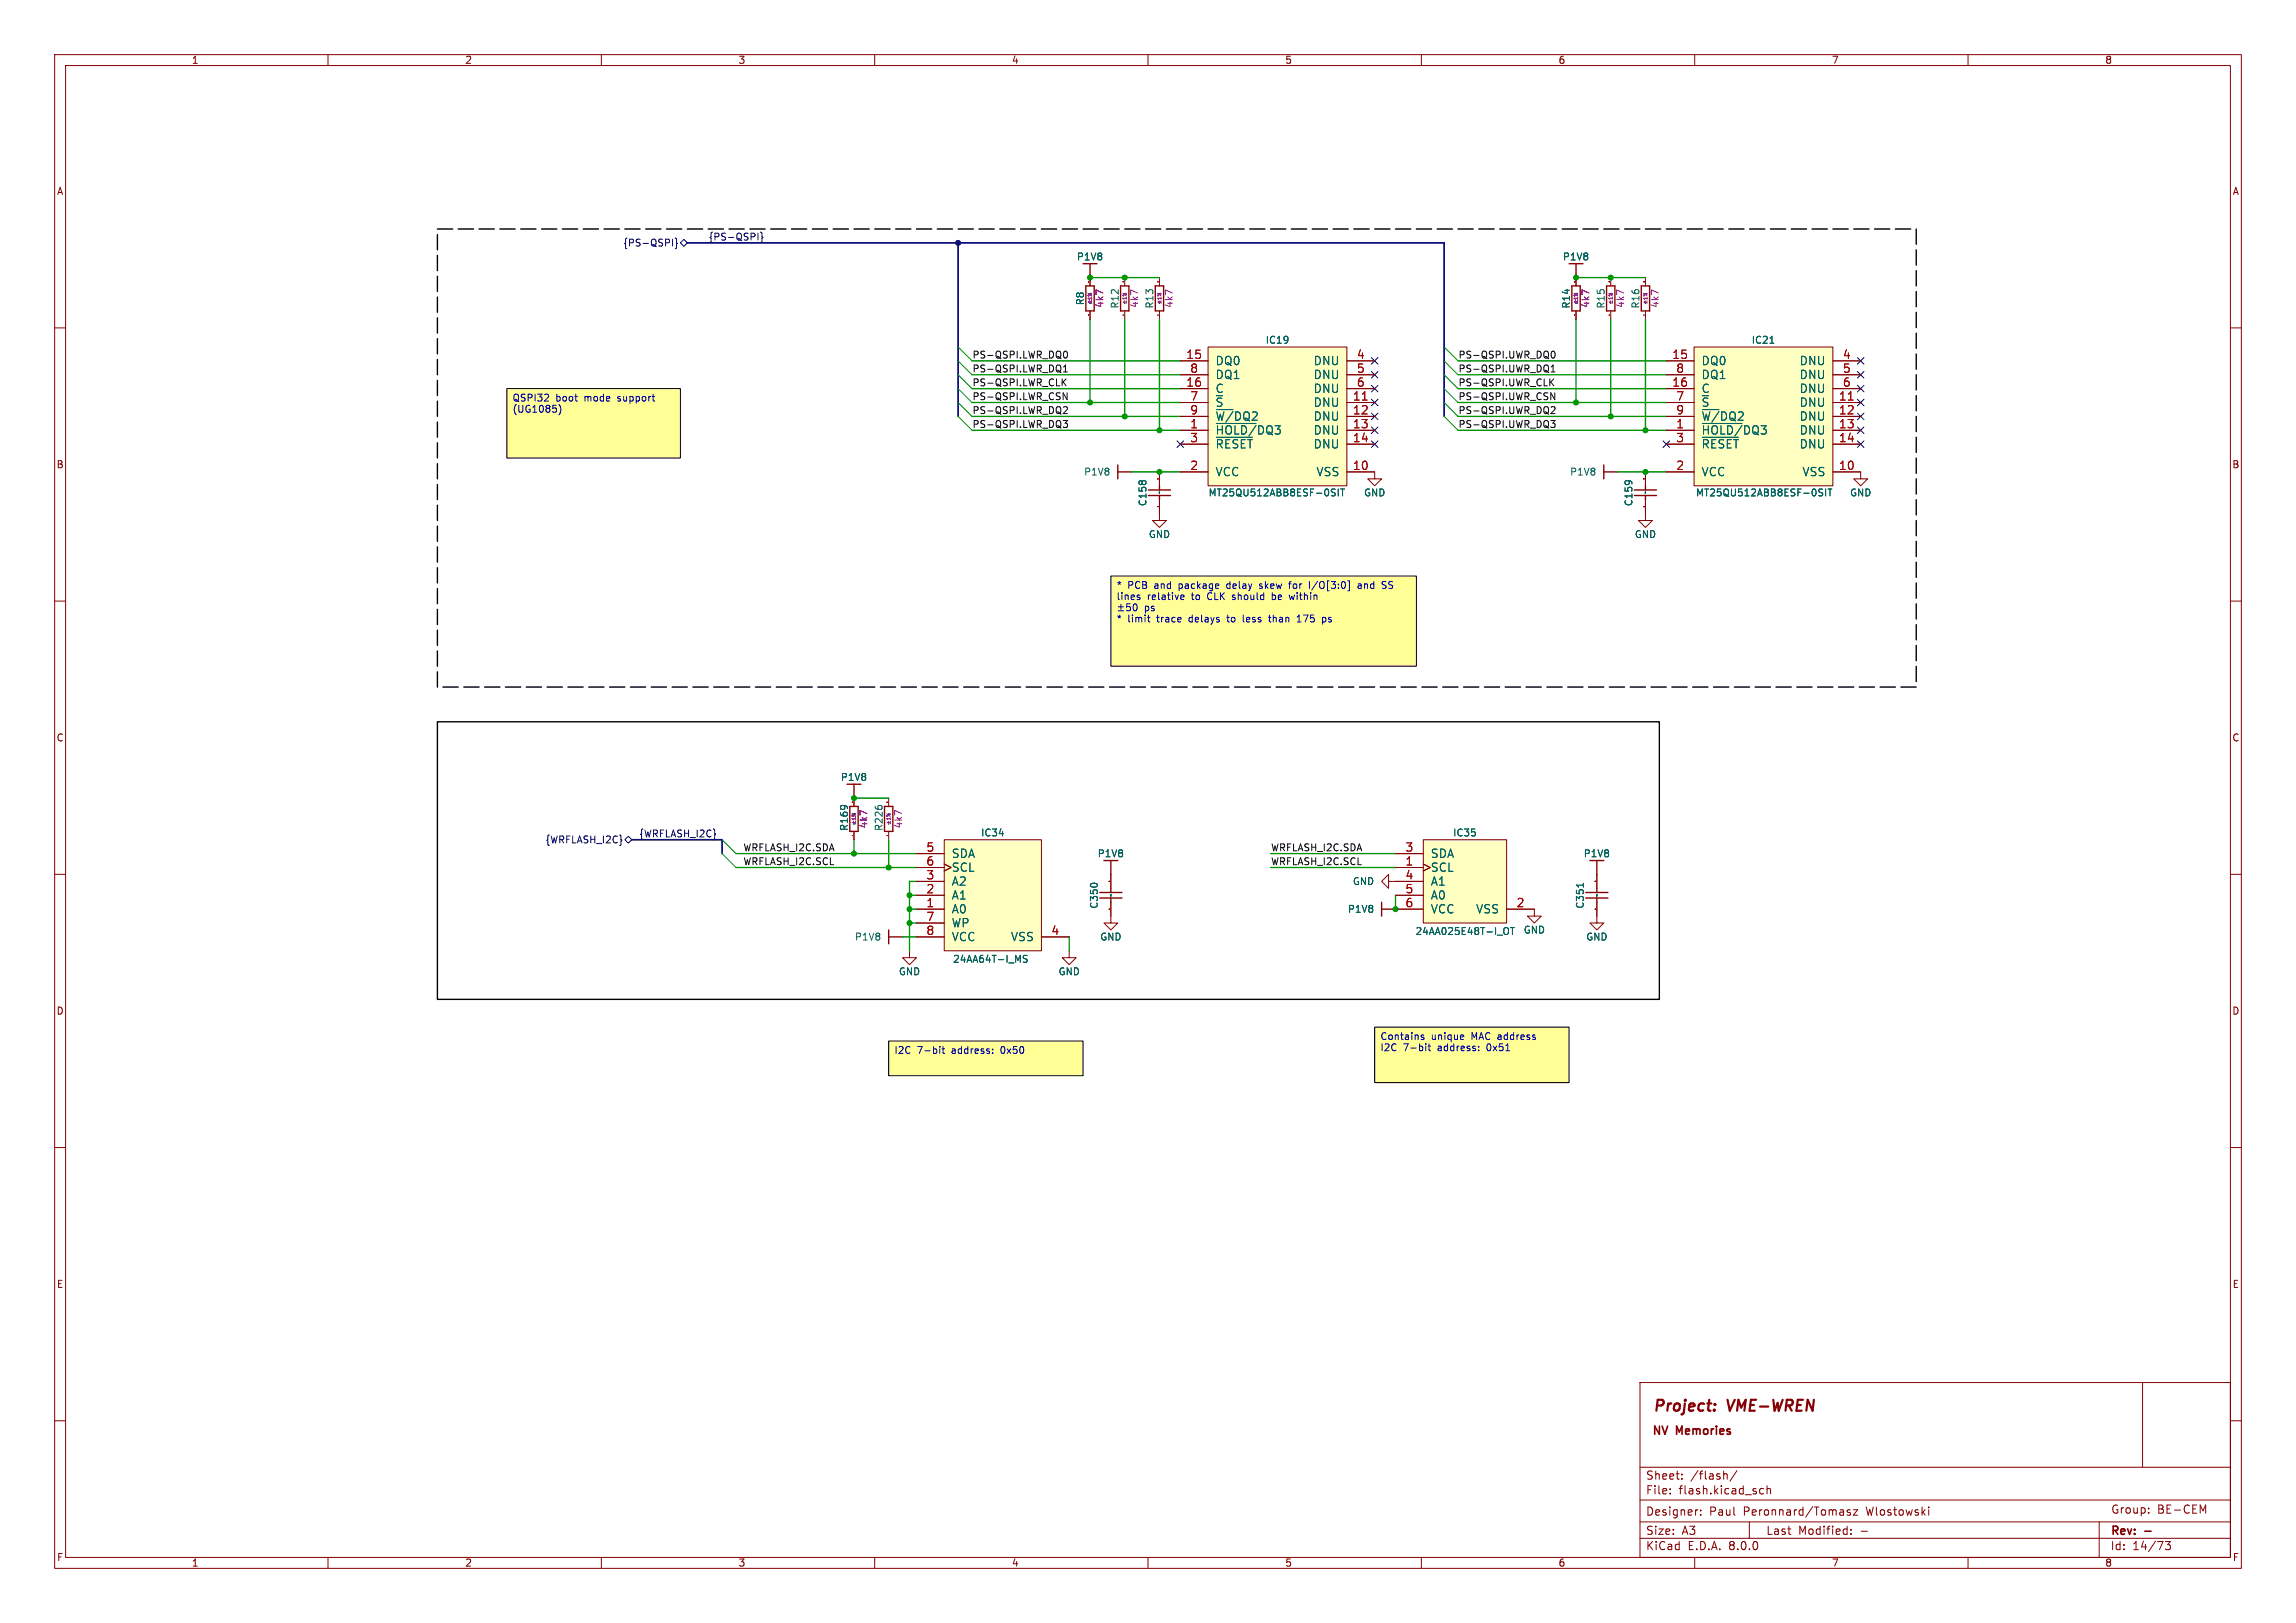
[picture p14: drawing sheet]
<svg xmlns="http://www.w3.org/2000/svg" width="420mm" height="297mm" viewBox="0 0 420 297" stroke-linecap="round" stroke-linejoin="round" font-family="sans-serif">
<defs><g id="words">
<g font-size="2.8" fill="#840000">
<text x="302.3" y="258.9">Project:</text>
<text x="316.1" y="258.9">VME-WREN</text>
</g>
<g font-size="2.1" fill="#a90000">
<text x="216.9" y="65.8">15</text>
<text x="248.1" y="65.8">4</text>
<text x="305.8" y="65.8">15</text>
<text x="337" y="65.8">4</text>
<text x="216.9" y="70.9">16</text>
<text x="217.6" y="68.3">8</text>
<text x="248.1" y="68.3">5</text>
<text x="248.1" y="70.9">6</text>
<text x="305.8" y="70.9">16</text>
<text x="306.5" y="68.3">8</text>
<text x="337" y="68.3">5</text>
<text x="337" y="70.9">6</text>
<text x="217.6" y="73.4">7</text>
<text x="217.6" y="75.9">9</text>
<text x="247.4" y="73.4">11</text>
<text x="247.4" y="75.9">12</text>
<text x="306.5" y="73.4">7</text>
<text x="306.5" y="75.9">9</text>
<text x="336.3" y="73.4">11</text>
<text x="336.3" y="75.9">12</text>
<text x="217.6" y="78.5">1</text>
<text x="217.6" y="81">3</text>
<text x="247.4" y="78.5">13</text>
<text x="247.4" y="81">14</text>
<text x="306.5" y="78.5">1</text>
<text x="306.5" y="81">3</text>
<text x="336.3" y="78.5">13</text>
<text x="336.3" y="81">14</text>
<text x="217.6" y="86.1">2</text>
<text x="247.4" y="86.1">10</text>
<text x="306.5" y="86.1">2</text>
<text x="336.3" y="86.1">10</text>
<text x="169.4" y="156">5</text>
<text x="257" y="156">3</text>
<text x="169.4" y="161">3</text>
<text x="169.4" y="158.5">6</text>
<text x="257" y="158.5">1</text>
<text x="257" y="161">4</text>
<text x="169.4" y="166.1">1</text>
<text x="169.4" y="163.6">2</text>
<text x="257" y="163.6">5</text>
<text x="257" y="166.1">6</text>
<text x="277.3" y="166.1">2</text>
<text x="169.4" y="168.7">7</text>
<text x="169.4" y="171.2">8</text>
<text x="192.2" y="171.2">4</text>
</g>
<g font-size="2.1" fill="#006464">
<text x="222.2" y="67">DQ0</text>
<text x="222.2" y="69.6">DQ1</text>
<text x="240.2" y="67">DNU</text>
<text x="240.2" y="69.6">DNU</text>
<text x="311.1" y="67">DQ0</text>
<text x="311.1" y="69.6">DQ1</text>
<text x="329.1" y="67">DNU</text>
<text x="329.1" y="69.6">DNU</text>
<text x="222.2" y="72.1">C</text>
<text x="222.2" y="74.7">~{S}</text>
<text x="222.2" y="77.2">~{W/}DQ2</text>
<text x="240.2" y="74.7">DNU</text>
<text x="240.2" y="77.2">DNU</text>
<text x="240.2" y="72.1">DNU</text>
<text x="311.1" y="72.1">C</text>
<text x="311.1" y="74.7">~{S}</text>
<text x="311.1" y="77.2">~{W/}DQ2</text>
<text x="329.1" y="74.7">DNU</text>
<text x="329.1" y="77.2">DNU</text>
<text x="329.1" y="72.1">DNU</text>
<text x="222.2" y="79.7">~{HOLD/}DQ3</text>
<text x="222.2" y="82.3">~{RESET}</text>
<text x="240.2" y="79.7">DNU</text>
<text x="240.2" y="82.3">DNU</text>
<text x="311.1" y="79.7">~{HOLD/}DQ3</text>
<text x="311.1" y="82.3">~{RESET}</text>
<text x="329.1" y="79.7">DNU</text>
<text x="329.1" y="82.3">DNU</text>
<text x="222.2" y="87.4">VCC</text>
<text x="240.7" y="87.4">VSS</text>
<text x="311.1" y="87.4">VCC</text>
<text x="329.6" y="87.4">VSS</text>
<text x="174" y="157.2">SDA</text>
<text x="174" y="159.7">SCL</text>
<text x="261.6" y="159.7">SCL</text>
<text x="261.6" y="157.2">SDA</text>
<text x="174" y="167.4">A0</text>
<text x="174" y="164.8">A1</text>
<text x="174" y="162.3">A2</text>
<text x="261.6" y="162.3">A1</text>
<text x="261.6" y="164.8">A0</text>
<text x="261.6" y="167.4">VCC</text>
<text x="270" y="167.4">VSS</text>
<text x="174" y="169.9">WP</text>
<text x="174" y="172.4">VCC</text>
<text x="184.9" y="172.4">VSS</text>
</g>
<g font-size="2.1" fill="#840000">
<text x="302.1" y="263">NV</text>
<text x="306.7" y="263">Memories</text>
<text x="301" y="273.7">File:</text>
<text x="301" y="271">Sheet:</text>
<text x="307.1" y="273.7">flash.kicad_sch</text>
<text x="309.2" y="271">/flash/</text>
<text x="301" y="281.1">Size:</text>
<text x="301" y="277.6">Designer:</text>
<text x="307.6" y="281.1">A3</text>
<text x="312.6" y="277.6">Paul</text>
<text x="318.9" y="277.6">Peronnard/Tomasz</text>
<text x="323" y="281.1">Last</text>
<text x="328.9" y="281.1">Modified:</text>
<text x="340.3" y="281.1">-</text>
<text x="341.5" y="277.6">Wlostowski</text>
<text x="386" y="281.3">Rev:</text>
<text x="386.1" y="277.2">Group:</text>
<text x="394.6" y="277.2">BE-CEM</text>
<text x="301" y="283.9">KiCad</text>
<text x="308.7" y="283.9">E.D.A.</text>
<text x="316.3" y="283.9">8.0.0</text>
<text x="386" y="283.9">Id:</text>
<text x="390.1" y="283.9">14/73</text>
</g>
<g font-size="1.8" fill="#840000">
<text x="35" y="11.9">1</text>
<text x="85" y="11.9">2</text>
<text x="135" y="11.9">3</text>
<text x="185" y="11.9">4</text>
<text x="235" y="11.9">5</text>
<text x="285" y="11.9">6</text>
<text x="335" y="11.9">7</text>
<text x="385" y="11.9">8</text>
<text x="10.3" y="35.9">A</text>
<text x="408.3" y="35.9">A</text>
<text x="10.3" y="85.9">B</text>
<text x="408.2" y="85.9">B</text>
<text x="10.3" y="135.9">C</text>
<text x="408.2" y="135.9">C</text>
<text x="10.3" y="185.9">D</text>
<text x="408.2" y="185.9">D</text>
<text x="10.3" y="235.9">E</text>
<text x="408.3" y="235.9">E</text>
<text x="10.3" y="285.9">F</text>
<text x="35" y="286.9">1</text>
<text x="85" y="286.9">2</text>
<text x="135" y="286.9">3</text>
<text x="185" y="286.9">4</text>
<text x="235" y="286.9">5</text>
<text x="285" y="286.9">6</text>
<text x="335" y="286.9">7</text>
<text x="385" y="286.9">8</text>
<text x="408.3" y="285.9">F</text>
</g>
<g font-size="1.8" fill="#000084">
<text x="113.9" y="45.3">{PS-QSPI}</text>
<text x="129.5" y="44.1">{PS-QSPI}</text>
<text x="99.7" y="154.5">{WRFLASH_I2C}</text>
<text x="116.8" y="153.3">{WRFLASH_I2C}</text>
</g>
<g font-size="1.8" fill="#006464">
<text x="196.9" y="47.9">P1V8</text>
<text x="285.8" y="47.9">P1V8</text>
<text x="231.4" y="63.1">IC19</text>
<text x="320.3" y="63.1">IC21</text>
<text x="198.2" y="87.2">P1V8</text>
<text x="287.1" y="87.2">P1V8</text>
<text x="209.9" y="92.7" transform="rotate(-90 209.9 92.7)">C158</text>
<text x="221" y="91">MT25QU512ABB8ESF-0SIT</text>
<text x="249.4" y="91">GND</text>
<text x="298.8" y="92.7" transform="rotate(-90 298.8 92.7)">C159</text>
<text x="310.1" y="91">MT25QU512ABB8ESF-0SIT</text>
<text x="338.3" y="91">GND</text>
<text x="210.1" y="98.7">GND</text>
<text x="299" y="98.7">GND</text>
<text x="153.7" y="143.1">P1V8</text>
<text x="179.4" y="153.3">IC34</text>
<text x="265.7" y="153.3">IC35</text>
<text x="200.7" y="157.1">P1V8</text>
<text x="289.6" y="157.1">P1V8</text>
<text x="201" y="166.4" transform="rotate(-90 201 166.4)">C350</text>
<text x="246.5" y="167.2">P1V8</text>
<text x="247.4" y="162.2">GND</text>
<text x="289.9" y="166.4" transform="rotate(-90 289.9 166.4)">C351</text>
<text x="156.3" y="172.3">P1V8</text>
<text x="201.2" y="172.3">GND</text>
<text x="258.8" y="171.3">24AA025E48T-I_OT</text>
<text x="278.6" y="171">GND</text>
<text x="290.1" y="172.3">GND</text>
<text x="164.3" y="178.7">GND</text>
<text x="174.3" y="176.4">24AA64T-I_MS</text>
<text x="193.5" y="178.7">GND</text>
</g>
<g font-size="1.8" fill="#840084">
<text x="198.5" y="56" transform="rotate(-90 198.5 56)">R8</text>
<text x="202" y="56.4" transform="rotate(-90 202 56.4)">4k7</text>
<text x="204.8" y="56.6" transform="rotate(-90 204.8 56.6)">R12</text>
<text x="208.4" y="56.4" transform="rotate(-90 208.4 56.4)">4k7</text>
<text x="211.2" y="56.6" transform="rotate(-90 211.2 56.6)">R13</text>
<text x="214.7" y="56.4" transform="rotate(-90 214.7 56.4)">4k7</text>
<text x="287.4" y="56.6" transform="rotate(-90 287.4 56.6)">R14</text>
<text x="290.9" y="56.4" transform="rotate(-90 290.9 56.4)">4k7</text>
<text x="293.7" y="56.6" transform="rotate(-90 293.7 56.6)">R15</text>
<text x="297.3" y="56.4" transform="rotate(-90 297.3 56.4)">4k7</text>
<text x="300.1" y="56.6" transform="rotate(-90 300.1 56.6)">R16</text>
<text x="303.6" y="56.4" transform="rotate(-90 303.6 56.4)">4k7</text>
<text x="155.3" y="152.2" transform="rotate(-90 155.3 152.2)">R169</text>
<text x="158.9" y="151.7" transform="rotate(-90 158.9 151.7)">4k7</text>
<text x="161.6" y="152.2" transform="rotate(-90 161.6 152.2)">R226</text>
<text x="165.2" y="151.7" transform="rotate(-90 165.2 151.7)">4k7</text>
</g>
<g font-size="1.8" fill="#0f0f0f">
<text x="177.8" y="65.7">PS-QSPI.LWR_DQ0</text>
<text x="266.7" y="65.7">PS-QSPI.UWR_DQ0</text>
<text x="177.8" y="68.2">PS-QSPI.LWR_DQ1</text>
<text x="177.8" y="70.8">PS-QSPI.LWR_CLK</text>
<text x="266.7" y="70.8">PS-QSPI.UWR_CLK</text>
<text x="266.7" y="68.2">PS-QSPI.UWR_DQ1</text>
<text x="177.8" y="73.3">PS-QSPI.LWR_CSN</text>
<text x="177.8" y="75.9">PS-QSPI.LWR_DQ2</text>
<text x="266.7" y="75.9">PS-QSPI.UWR_DQ2</text>
<text x="266.7" y="73.3">PS-QSPI.UWR_CSN</text>
<text x="177.8" y="78.4">PS-QSPI.LWR_DQ3</text>
<text x="266.7" y="78.4">PS-QSPI.UWR_DQ3</text>
<text x="135.9" y="155.9">WRFLASH_I2C.SDA</text>
<text x="232.4" y="155.9">WRFLASH_I2C.SDA</text>
<text x="135.9" y="158.4">WRFLASH_I2C.SCL</text>
<text x="232.4" y="158.4">WRFLASH_I2C.SCL</text>
</g>
<g font-size="1.8" fill="#0000c2">
<text x="93.7" y="73.8">QSPI32</text>
<text x="93.7" y="75.8">(UG1085)</text>
<text x="101.7" y="73.8">boot</text>
<text x="107" y="73.8">mode</text>
<text x="113.3" y="73.8">support</text>
<text x="204.2" y="108.1">*</text>
<text x="204.2" y="110.1">lines</text>
<text x="206.3" y="108.1">PCB</text>
<text x="209.3" y="112.2">ps</text>
<text x="209.9" y="110.1">relative</text>
<text x="211.3" y="108.1">and</text>
<text x="215.9" y="108.1">package</text>
<text x="218.1" y="110.1">to</text>
<text x="221.2" y="110.1">CLK</text>
<text x="224.9" y="108.1">delay</text>
<text x="225.9" y="110.1">should</text>
<text x="231.1" y="108.1">skew</text>
<text x="233.4" y="110.1">be</text>
<text x="236.7" y="108.1">for</text>
<text x="236.8" y="110.1">within</text>
<text x="240.5" y="108.1">I/O[3:0]</text>
<text x="249.7" y="108.1">and</text>
<text x="254.3" y="108.1">SS</text>
<text x="204.2" y="114.2">*</text>
<text x="206.3" y="114.2">limit</text>
<text x="211.8" y="114.2">trace</text>
<text x="217.8" y="114.2">delays</text>
<text x="225" y="114.2">to</text>
<text x="228" y="114.2">less</text>
<text x="233" y="114.2">than</text>
<text x="238.4" y="114.2">175</text>
<text x="243.2" y="114.2">ps</text>
<text x="252.4" y="190.6">Contains</text>
<text x="261.8" y="190.6">unique</text>
<text x="269.3" y="190.6">MAC address</text>
<text x="163.5" y="193.2">I2C</text>
<text x="167.8" y="193.2">7-bit</text>
<text x="174.2" y="193.2">address:</text>
<text x="183.4" y="193.2">0x50</text>
<text x="252.4" y="192.7">I2C</text>
<text x="256.7" y="192.7">7-bit</text>
<text x="263.1" y="192.7">address:</text>
<text x="272.3" y="192.7">0x51</text>
</g>
</g></defs>
<g fill="none" stroke="#840000" stroke-width=".18">
<path d="M10 10h400v277h-400zM12 12h396v273h-396zM60 10v2M110 10v2M160 10v2M210 10v2M260 10v2M310 10v2M360 10v2M10 60h2M408 60h2M10 110h2"/>
<path d="M408 110h2M10 160h2M408 160h2M10 210h2M408 210h2M10 260h2M300 253h108v32h-108zM391.9 253v15.5M408 260h2M300 278.5h108M300 274.5h108M300 268.5h108"/>
<path d="M305.5 273.2v.2M305.5 272.5v.1M307.7 270.5v.2M307.7 269.8v.1M310.4 276.3h.2M311.1 277.1v.2M311.1 276.3v.2M315.5 269.7l.4 .1v.1v.8M317.7 269.1l-1.3 1.9M320 278.5v3M321.9 273.2l.3 .2 .4-.1M322.6 272.5l-.4-.1-.3 .1"/>
<path d="M323.2 272.5l.2-.1 .4 .1 .1 .9M323.2 271.9v1.5M338.4 276.3h-.3l-.2 .2v.2l.5 .1v.4h-.5M338.6 279.9v.1M339 276.3h.8l-.8 1h.8M352.8 275.8v.1M352.8 276.3v1M384 278.5v6.5M393 276.8v.1M393 276v.1M403 276.5l.5-1.1v1.5M60 285v2"/>
<path d="M110 285v2M160 285v2M210 285v2M260 285v2M300 281.5h108M310 285v2M338.6 280.6v.2M360 285v2M396.1 282.1h.9l-.5 .6 .4 .1v.6l-.2 .2h-.4l-.2-.2"/>
</g>
<path d="M392.3 280.2h1.2" fill="none" stroke="#840000" stroke-width=".3"/>
<path d="M313.6 258l.1 .1-.1 .1M313.7 256.9l.1 .1-.1 .1M313.7 256.9l-.1 .1 .1 .1M313.7 256.9v.2" fill="none" stroke="#840000" stroke-width=".4"/>
<g fill="#ffff96">
<path d="M92.7 71.1h31.8v12.7h-31.8z"/>
<path d="M162.6 190.5h35.5v6.4h-35.5z"/>
<path d="M251.5 188h35.5v10.1h-35.5z"/>
<path d="M203.2 105.4h55.9v16.5h-55.9z"/>
</g>
<path d="M309.9 63.5h25.4v25.4h-25.4z" fill="#ffffc2"/>
<g fill="none" stroke="#840000" stroke-width=".18">
<path d="M205.7 50.8v1.5M205.7 56.9v1.5M294.6 50.8v1.5M294.6 56.9v1.5M301 50.8v1.5M301 56.9v1.5M304.8 78.7h5.1M304.8 73.7h5.1M304.8 76.2h5.1M304.8 66h5.1M304.8 71.1h5.1M304.8 68.6h5.1"/>
<path d="M309.9 63.5h25.4v25.4h-25.4zM335.3 78.7h5.1M335.3 73.7h5.1M335.3 76.2h5.1M335.3 66h5.1M335.3 71.1h5.1M335.3 68.6h5.1M212.1 91.4v3.9h1.3l-1.3 1.2-1.3-1.2h1.3M212.1 86.4v2.5M251.5 86.4v1.2h1.2l-1.2 1.3-1.3-1.3h1.3M301 86.4v2.5M301 91.4v2.6"/>
<path d="M304.8 86.4h5.1M304.8 81.3h5.1M335.3 86.4h5.1v1.2h1.2l-1.2 1.3-1.3-1.3h1.3M335.3 81.3h5.1M166.4 174v1.3h1.2l-1.2 1.2-1.3-1.2h1.3M203.2 165.1v3.8h1.3l-1.3 1.3-1.3-1.3h1.3M203.2 160v2.6M254 161.3v-1.3l-1.3 1.3 1.3 1.3v-1.3h1.3M292.1 160v2.6M292.1 165.1v2.5"/>
</g>
<g fill="none" stroke="#006464" stroke-width=".18">
<path d="M205.7 55.5h.1M205.7 53.7h.1M294.6 55.5h.1M294.6 53.7h.1M301 55.5h.1M301 53.7h.1M311.4 77.5h7.2M323.8 62.8h.7M212.1 90.3h.1M212.1 90.1h.1M301 90.3h.1M301 90.1h.1"/>
<path d="M311.4 80h6.6M332.9 90.1l.4 .1 .1 .3-.2 .2h-.3M332.9 89.5h.5M334 89.5v1.2M334.4 89.5h.7M334.7 89.5v1.2M203.2 163.7h.1M203.2 163.9h.1M203.2 163.9v.1M289.6 161.6v.7M292.1 163.7h.1M292.1 163.9h.1"/>
</g>
<g fill="none" stroke="#a90000" stroke-width=".18">
<path d="M205.4 57.7h.1M205.5 51.6h.1M205.5 51.6h-.1M294.4 51.6h.1M294.4 57.7h.1M300.7 57.7h.1M300.7 51.6h.1M338.1 73.2h.9M211.8 87.6h.1M211.8 92.7h.1M300.7 92.7h.1M300.7 87.6h.1"/>
<path d="M202.9 166.4h.1M202.9 161.3h.1M291.8 166.4h.1M291.8 161.3h.1"/>
</g>
<g fill="none" stroke="#840000" stroke-width=".25">
<path d="M205 52.3h1.5v4.6h-1.5zM288.3 48.3v2.5M293.9 52.3h1.5v4.6h-1.5zM300.2 52.3h1.6v4.6h-1.6zM204.5 86.4h2.5M204.5 85.1v2.5M210.1 89.7h4M210.1 90.7h4M212.1 88.9v.8M212.1 90.7v.7M293.4 85.1v2.5M293.4 86.4h2.5"/>
<path d="M299 89.7h4M299 90.7h4M301 88.9v.8M301 90.7v.7M156.2 143.5v2.6M292.1 157.5v2.5M201.2 164.3h4M201.2 163.3h4M203.2 162.6v.7M203.2 164.3v.8M252.7 165.1v2.5M252.7 166.4h2.6"/>
<path d="M290.1 164.3h4M290.1 163.3h4M292.1 162.6v.7M292.1 164.3v.8"/>
</g>
<g fill="none" stroke="#840084" stroke-width=".18">
<path d="M205.4 53.7l.6 .5M205.4 55.3h.5M205.4 54l.2 .1h-.2M205.7 55v.5M206 54.6h-.6l.2 .2M206 54.4v.4M206 55v.5M294.3 53.7l.6 .5M294.3 55.3h.5M294.3 54l.2 .1h-.2M294.6 55v.5M294.9 54.4v.4"/>
<path d="M294.9 55v.5M294.9 54.6h-.6l.2 .2M300.6 53.7l.7 .5M300.7 55.3h.5M300.7 54l.1 .1h-.1M300.9 55v.5M301.3 54.6h-.7l.2 .2M301.3 54.4v.4M301.3 55v.5"/>
<circle cx="205.9" cy="53.8" r=".09"/>
<circle cx="294.8" cy="53.8" r=".09"/>
<circle cx="301.2" cy="53.8" r=".09"/>
</g>
<path d="M260.3 153.7h15.3v15.2h-15.3z" fill="#ffffc2"/>
<path d="M156.2 146.1v1.5M156.2 152.1v1.6M162.6 146.1v1.5M162.6 152.1v1.6M255.3 158.8h5M255.3 156.2h5M260.3 153.7h15.3v15.2h-15.3zM260.3 158.1l1.3 .7-1.3 .6M255.3 166.4h5M255.3 161.3h5M255.3 163.8h5M275.6 166.4h5.1" fill="none" stroke="#840000" stroke-width=".18"/>
<path d="M156.2 150.8h.1M156.2 149h.1M156.2 148.9v.1M162.5 150.8h.1M162.5 148.9h.1M162.5 149h.1M162.6 148.9v.1M162.6 150.8h.1M275.4 169.7a.43 .43 0 0 1 .5 .5v.4a.42 .42 0 0 1-.5 .4M276.3 169.7h.7M276.7 169.7v1.3" fill="none" stroke="#006464" stroke-width=".18"/>
<path d="M155.4 147.6h1.6v4.5h-1.6zM161.8 147.6h1.5v4.5h-1.5z" fill="none" stroke="#840000" stroke-width=".25"/>
<path d="M155.9 146.8h.1M155.9 152.9h.1M162.3 152.9h.1M162.3 146.8h.1" fill="none" stroke="#a90000" stroke-width=".18"/>
<g fill="none" stroke="#840084" stroke-width=".18">
<path d="M155.9 148.9l.6 .5M155.9 150.5h.5M155.9 149.3h.1l-.1 .1M156.1 150.3v.5M156.5 149.6v.4M156.5 150.3v.5M156.5 149.8h-.6l.1 .2M162.2 148.9l.6 .5M162.2 150.5h.5M162.2 149.3h.2l-.2 .1M162.5 150.3v.5M162.8 149.8h-.6l.2 .2"/>
<path d="M162.8 149.6v.4M162.8 150.3v.5"/>
<circle cx="156.4" cy="149" r=".09"/>
<circle cx="162.8" cy="149" r=".09"/>
</g>
<path d="M221 63.5h25.4v25.4h-25.4z" fill="#ffffc2"/>
<g fill="none" stroke="#840000" stroke-width=".18">
<path d="M199.4 50.8v1.5M199.4 56.9v1.5M212.1 50.8v1.5M212.1 56.9v1.5M288.3 50.8v1.5M288.3 56.9v1.5M215.9 78.7h5.1M215.9 73.7h5.1M215.9 76.2h5.1M215.9 66h5.1M215.9 71.1h5.1M215.9 68.6h5.1"/>
<path d="M221 63.5h25.4v25.4h-25.4zM246.4 78.7h5.1M246.4 73.7h5.1M246.4 76.2h5.1M246.4 66h5.1M246.4 71.1h5.1M246.4 68.6h5.1M215.9 86.4h5.1M215.9 81.3h5.1M246.4 86.4h5.1M246.4 81.3h5.1M301 94v1.3h1.3l-1.3 1.2-1.3-1.2h1.3"/>
<path d="M280.7 166.4v1.2h1.2l-1.2 1.3-1.3-1.3h1.3M292.1 167.6v1.3h1.3l-1.3 1.3-1.3-1.3h1.3"/>
</g>
<g fill="none" stroke="#006464" stroke-width=".18">
<path d="M199.4 55.5h.1M199.4 53.7h.1M212.1 55.5h.1M212.1 53.7h.1M288.3 55.5h.1M288.3 53.7h.1M222.5 77.5h7.2M222.5 80h6.6M243.8 90.1l.3 .1 .2 .3-.3 .2h-.3M243.8 89.5h.5M244.8 89.5v1.2M245.2 89.5h.7"/>
<path d="M245.6 89.5v1.2"/>
</g>
<path d="M199.1 57.7h.1M199.1 51.6h.1M211.8 57.7h.1M211.8 51.6h.1M288 57.7h.1M288 51.6h.1M249.2 73.2h.9" fill="none" stroke="#a90000" stroke-width=".18"/>
<path d="M198.6 52.3h1.6v4.6h-1.6zM199.4 48.3v2.5M211.3 52.3h1.6v4.6h-1.6zM287.5 52.3h1.6v4.6h-1.6zM203.2 157.5v2.5M162.6 170.2v2.5M162.6 171.5h2.5" fill="none" stroke="#840000" stroke-width=".25"/>
<g fill="none" stroke="#840084" stroke-width=".18">
<path d="M199 53.7l.7 .5M199.1 55.3h.5M199.1 54l.1 .1h-.1M199.3 55v.5M199.7 54.6h-.7l.2 .2M199.7 54.4v.4M199.7 55v.5M211.7 53.7l.7 .5M211.8 55.3h.5M211.8 54l.1 .1h-.1M212 55v.5M212.4 54.4v.4"/>
<path d="M212.4 55v.5M212.4 54.6h-.7l.2 .2M287.9 53.7l.7 .5M288 55.3h.5M288 54l.1 .1h-.1M288.2 55v.5M288.6 54.6h-.7l.2 .2M288.6 54.4v.4M288.6 55v.5"/>
<circle cx="199.6" cy="53.8" r=".09"/>
<circle cx="212.3" cy="53.8" r=".09"/>
<circle cx="288.5" cy="53.8" r=".09"/>
</g>
<path d="M172.7 153.7h17.8v20.3h-17.8z" fill="#ffffc2"/>
<g fill="none" stroke="#840000" stroke-width=".18">
<path d="M199.4 50.8v1.5M199.4 56.9v1.5M288.3 50.8v1.5M288.3 56.9v1.5M215.9 78.7h5.1M215.9 73.7h5.1M215.9 76.2h5.1M215.9 66h5.1M215.9 71.1h5.1M215.9 68.6h5.1M246.4 78.7h5.1M246.4 73.7h5.1"/>
<path d="M246.4 76.2h5.1M246.4 66h5.1M246.4 71.1h5.1M246.4 68.6h5.1M304.8 78.7h5.1M304.8 73.7h5.1M304.8 76.2h5.1M304.8 66h5.1M304.8 71.1h5.1M304.8 68.6h5.1M335.3 78.7h5.1M335.3 73.7h5.1"/>
<path d="M335.3 76.2h5.1M335.3 66h5.1M335.3 71.1h5.1M335.3 68.6h5.1M212.1 86.4v2.5M212.1 91.4v2.6M215.9 86.4h5.1M215.9 81.3h5.1M246.4 86.4h5.1M246.4 81.3h5.1M301 86.4v2.5M301 91.4v2.6"/>
<path d="M304.8 86.4h5.1M304.8 81.3h5.1M335.3 86.4h5.1M335.3 81.3h5.1M156.2 146.1v1.5M156.2 152.1v1.6M167.6 156.2h5.1M167.6 158.8h5.1M172.7 153.7h17.8v20.3h-17.8zM172.7 158.1l1.3 .7-1.3 .6M255.3 156.2h5M255.3 158.8h5"/>
<path d="M260.3 158.1l1.3 .7-1.3 .6M167.6 166.4h5.1M167.6 163.8h5.1M167.6 161.3h5.1M167.6 171.5h5.1M167.6 168.9h5.1M190.5 171.5h5.1M195.6 174v1.3h1.2l-1.2 1.2-1.3-1.2h1.3M203.2 160v2.6M203.2 165.1v2.5M255.3 166.4h5M255.3 163.8h5"/>
<path d="M255.3 161.3h5M275.6 166.4h5.1M292.1 160v2.6M292.1 165.1v2.5"/>
</g>
<g fill="none" stroke="#006464" stroke-width=".18">
<path d="M199.4 55.5h.1M199.4 53.7h.1M288.3 53.7h.1M288.3 55.5h.1M222.5 77.5h7.2M311.4 77.5h7.2M323.8 62.8h.7M212.1 90.3h.1M212.1 90.1h.1M222.5 80h6.6M243.8 90.1l.3 .1 .2 .3-.3 .2h-.3M243.8 89.5h.5"/>
<path d="M244.8 89.5v1.2M245.2 89.5h.7M245.6 89.5v1.2M301 90.3h.1M301 90.1h.1M311.4 80h6.6M332.9 90.1l.4 .1 .1 .3-.2 .2h-.3M332.9 89.5h.5M334 89.5v1.2M334.4 89.5h.7M334.7 89.5v1.2M156.2 150.8h.1"/>
<path d="M156.2 149h.1M156.2 148.9v.1M187.9 174.9l-.5-.1-.2 .3 .1 .3 .5 .2v.4l-.1 .1-.5-.1M203.2 163.7h.1M203.2 163.9h.1M203.2 163.9v.1M275.4 169.7a.43 .43 0 0 1 .5 .5v.4a.42 .42 0 0 1-.5 .4M276.3 169.7h.7M276.7 169.7v1.3M289.6 161.6v.7M292.1 163.7h.1M292.1 163.9v.1"/>
</g>
<g fill="none" stroke="#000084" stroke-width=".18">
<path d="M123 43.8v1.2M123.5 43.6l.2 .2v.6l.2 .1-.2 .2v.6l-.2 .2M124.5 44.5l.6-.7 .6 .7-.6 .6zM138.7 42.7v1.2M139.1 42.5l.3 .2v.6l.2 .2-.2 .1v.6l-.3 .2M250.9 68l1.2 1.2M250.9 70.5l1.2 1.2M250.9 65.4l1.2 1.2M250.9 75.6l1.2 1.2M250.9 73.1l1.2 1.2M250.9 78.1l1.2 1.2M252.1 68l-1.2 1.2"/>
<path d="M252.1 70.5l-1.2 1.2M252.1 65.4l-1.2 1.2M252.1 75.6l-1.2 1.2M252.1 73.1l-1.2 1.2M252.1 78.1l-1.2 1.2M339.8 78.1l1.2 1.2M339.8 68l1.2 1.2M339.8 70.5l1.2 1.2M339.8 75.6l1.2 1.2M339.8 65.4l1.2 1.2M339.8 73.1l1.2 1.2M341 78.1l-1.2 1.2"/>
<path d="M341 68l-1.2 1.2M341 70.5l-1.2 1.2M341 75.6l-1.2 1.2M341 65.4l-1.2 1.2M341 73.1l-1.2 1.2M215.3 80.7l1.2 1.2M216.5 80.7l-1.2 1.2M250.9 80.7l1.2 1.2M252.1 80.7l-1.2 1.2M304.2 80.7l1.2 1.2M305.4 80.7l-1.2 1.2M339.8 80.7l1.2 1.2"/>
<path d="M341 80.7l-1.2 1.2M114.3 153.7l.6-.7 .7 .7-.7 .6z"/>
</g>
<g fill="none" stroke="#0f0f0f" stroke-width=".18">
<path d="M194.5 71.9l.7 1.2v-1.2M194.5 77h.8l-.5 .4 .4 .2v.5l-.2 .1h-.5M194.5 69.9l.5 .7M194.5 68.1h.8M194.5 67.2l.4-.4v1.3M194.5 74.5l.5-.1 .3 .4-.8 .9h.8M194.5 64.7l.3-.4a.68 .68 0 0 1 .5 .6 .68 .68 0 0 1-.5 .6l-.3-.5M195 69.3l-.7 .8M283.7 69.9l.5 .7M283.7 77h.8l-.5 .4 .4 .2v.5l-.2 .1h-.5M283.7 71.9l.7 1.2v-1.2M283.7 68.1h.8"/>
<path d="M283.7 74.5l.5-.1 .3 .4-.8 .9h.8M283.7 64.7l.3-.4a.68 .68 0 0 1 .5 .6 .68 .68 0 0 1-.5 .6l-.3-.5M283.7 67.2l.4-.4v1.3M284.2 69.3l-.7 .8"/>
</g>
<path d="M92.7 71.1h31.8v12.7h-31.8zM203.2 105.4h55.9v16.5h-55.9zM162.6 190.5h35.5v6.4h-35.5zM251.5 188h35.5v10.1h-35.5z" fill="none" stroke="#000" stroke-width=".18"/>
<g fill="none" stroke="#0000c2" stroke-width=".18">
<path d="M102.5 74.4a1.48 1.48 0 0 1-.3 1.5M119.3 72.5h.5M119.6 73.4h.2M204.6 111h.9M204.6 111.8h.9M205 110.6v.9M206.1 110.5v.6l.1-.1h.5l.1 .5-.2 .3-.5-.1M207.3 110.7v.6l.3 .5 .3-.3v-.8M208.2 109.3l.3 .1v.1l-.1 .2h-.3M208.2 108.9h.3M210.1 112.5v1.1l.3 .2M216 109.7h.5"/>
<path d="M216.6 109.1v.1l-.6 .1M227.4 112.5v1.1l.2 .2M230.4 107.6l.1 .1M230.6 106.8l-.2 .2 .2 .3M232 113h.5M232.2 112.5v1.1l.3 .2M232.7 108.5v1.2M232.7 109.7h.2M232.9 108.9h-.2M235.7 106.8h.5M235.8 108.9l.3 .8 .2-.6M236.2 106.4l-.3 .2v1.1"/>
<path d="M237.3 113.8h.7M237.3 112.9l.3-.4v1.3M239.5 106.4v1.3M241 106.4l-1.1 1.6M241.9 113h.4l.2 .2-.1 .6h-.5M241.9 113v1.2M248.5 106.9h.4l.1 .8M249 107.1l-.4 .1-.2 .2 .2 .3 .4-.1M253.1 106.4l.4 .1M253.1 107l.3 .1 .1 .3-.2 .3h-.3M171.9 191.5v.1M171.9 191.9v.9"/>
<path d="M172.3 191.9h.5M172.5 191.5v1.1l.3 .2M181.6 192.7v.1M181.6 192v.1M260.4 189.4h-.3l-.1 .2v.2l.4 .1v.3h-.4M260.8 191v.1M260.8 191.4v.9M261.2 191.4h.5M261.4 191v1.1l.3 .2M267.6 189.4l.2 .3-.7 .1M267.7 190.2h-.1M270.5 192.2v.1"/>
<path d="M270.5 191.5v.1"/>
</g>
<path d="M80 132.1h223.5v50.8h-223.5z" fill="none" stroke="#000" stroke-width=".25"/>
<path d="M80 41.9h270.5v83.8h-270.5v-83.8" fill="none" stroke="#000" stroke-width=".25" stroke-dasharray="2.8 1"/>
<path d="M125.7 44.5h138.5v31.7M175.3 44.5v31.7M115.6 153.7h16.5v2.5" fill="none" stroke="#000084" stroke-width=".3"/>
<g fill="none" stroke="#009600" stroke-width=".25">
<path d="M199.4 50.8h12.7M199.4 58.4v15.3M205.7 58.4v17.8M212.1 58.4v20.3M288.3 50.8h12.7M288.3 58.4v15.3M294.6 58.4v17.8M301 58.4v20.3M177.8 73.7h38.1M177.8 78.7h38.1M177.8 76.2h38.1M177.8 71.1h38.1"/>
<path d="M177.8 66h38.1M177.8 68.6h38.1M266.7 73.7h38.1M266.7 78.7h38.1M266.7 76.2h38.1M266.7 71.1h38.1M266.7 66h38.1M266.7 68.6h38.1M207 86.4h8.9M295.9 86.4h8.9M134.6 156.2h33M134.6 158.8h33"/>
<path d="M156.2 153.7v2.5M156.2 146.1h6.4M162.6 153.7v5.1M232.4 156.2h22.9M232.4 158.8h22.9M165.1 171.5h2.5M166.4 166.4h1.2M166.4 163.8h1.2M166.4 168.9h1.2M167.6 161.3h-1.2v12.7M195.6 171.5v2.5M255.3 163.8v2.6"/>
</g>
<g fill="none" stroke="#009600" stroke-width=".18">
<path d="M175.3 73.7l2.5 2.5M175.3 63.5l2.5 2.5M175.3 76.2l2.5 2.5M175.3 68.6l2.5 2.5M175.3 66l2.5 2.6M175.3 71.1l2.5 2.6M264.2 63.5l2.5 2.5M264.2 73.7l2.5 2.5M264.2 76.2l2.5 2.5M264.2 68.6l2.5 2.5M264.2 71.1l2.5 2.6M264.2 66l2.5 2.6"/>
<path d="M132.1 156.2l2.5 2.6M132.1 153.7l2.5 2.5"/>
</g>
<g fill="none" stroke="#a90000" stroke-width=".18">
<path d="M199.1 57.7h.1M199.1 51.6h.1M288 51.6h.1M288 57.7h.1M249.2 73.2h.9M338.1 73.2h.9M211.8 87.6h.1M211.8 92.7h.1M300.7 87.6h.1M300.7 92.7h.1M155.9 146.8h.1M155.9 152.9h.1"/>
<path d="M202.9 166.4h.1M202.9 161.3h.1M291.8 166.4h.1M291.8 161.3h.1"/>
</g>
<g fill="none" stroke="#840084" stroke-width=".18">
<path d="M199 53.7l.7 .5M199.1 55.3h.5M199.1 54l.1 .1h-.1M199.3 55v.5M199.7 54.6h-.7l.2 .2M199.7 54.4v.4M199.7 55v.5M287.9 53.7l.7 .5M288 55.3h.5M288 54l.1 .1h-.1M288.2 55v.5M288.6 54.4v.4"/>
<path d="M288.6 55v.5M288.6 54.6h-.7l.2 .2M155.9 148.9l.6 .5M155.9 150.5h.5M155.9 149.3h.1l-.1 .1M156.1 150.3v.5M156.5 149.6v.4M156.5 150.3v.5M156.5 149.8h-.6l.1 .2"/>
<circle cx="199.6" cy="53.8" r=".09"/>
<circle cx="288.5" cy="53.8" r=".09"/>
<circle cx="156.4" cy="149" r=".09"/>
</g>
<g fill="#009600" stroke="#009600" stroke-width=".18">
<circle cx="301" cy="86.4" r=".46"/>
<circle cx="255.3" cy="166.4" r=".46"/>
<circle cx="156.2" cy="156.2" r=".46"/>
<circle cx="156.2" cy="146.1" r=".46"/>
<circle cx="162.6" cy="158.8" r=".46"/>
<circle cx="166.4" cy="166.4" r=".46"/>
<circle cx="166.4" cy="168.9" r=".46"/>
<circle cx="166.4" cy="163.8" r=".46"/>
<circle cx="205.7" cy="76.2" r=".46"/>
<circle cx="199.4" cy="73.7" r=".46"/>
<circle cx="212.1" cy="78.7" r=".46"/>
<circle cx="205.7" cy="50.8" r=".46"/>
<circle cx="199.4" cy="50.8" r=".46"/>
<circle cx="212.1" cy="86.4" r=".46"/>
<circle cx="294.6" cy="50.8" r=".46"/>
<circle cx="288.3" cy="50.8" r=".46"/>
<circle cx="301" cy="78.7" r=".46"/>
<circle cx="294.6" cy="76.2" r=".46"/>
<circle cx="288.3" cy="73.7" r=".46"/>
</g>
<circle cx="175.3" cy="44.5" r=".46" fill="#000084" stroke="#000084" stroke-width=".18"/>
<use href="#words"/>
</svg>
